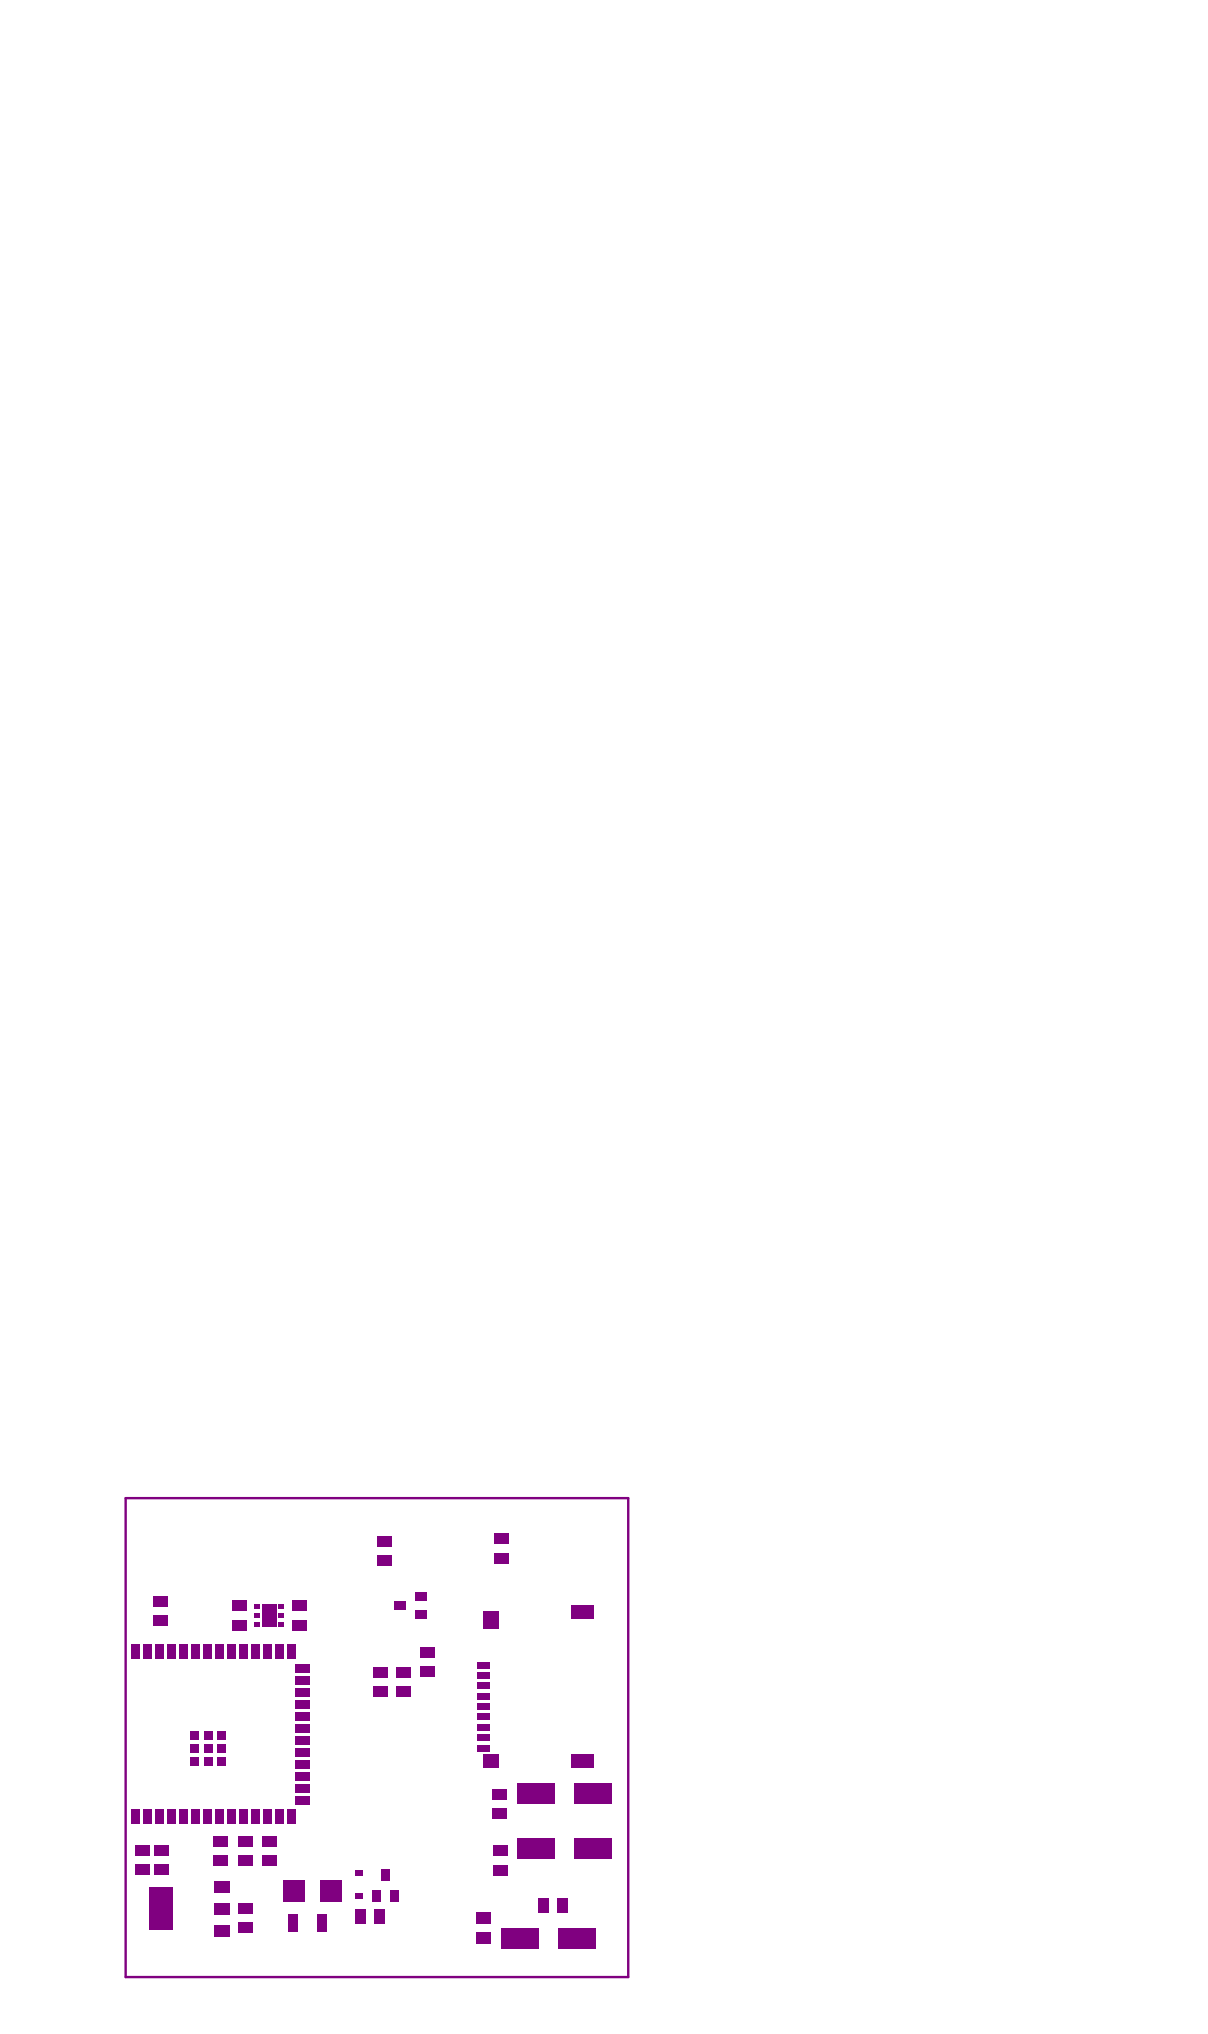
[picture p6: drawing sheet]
<svg xmlns="http://www.w3.org/2000/svg" width="213mm" height="359mm" viewBox="0 0 213 359" stroke-linecap="round" stroke-linejoin="round" font-family="sans-serif">
<path d="M22.2 264.3h88.6v84.4h-88.6z" fill="none" stroke="#800080" stroke-width=".42"/>
<g fill="#800080">
<path d="M85.2 284.1h2.8v3.1h-2.8z" fill-rule="evenodd"/>
<path d="M100.7 283.2h4v2.4h-4z" fill-rule="evenodd"/>
<path d="M100.7 309.5h4v2.4h-4z" fill-rule="evenodd"/>
<path d="M85.2 309.5h2.8v2.4h-2.8z" fill-rule="evenodd"/>
<path d="M84.2 307.8h2.2v1.1h-2.2z" fill-rule="evenodd"/>
<path d="M84.2 305.9h2.2v1.2h-2.2z" fill-rule="evenodd"/>
<path d="M84.2 304.1h2.2v1.2h-2.2z" fill-rule="evenodd"/>
<path d="M84.2 302.3h2.2v1.1h-2.2z" fill-rule="evenodd"/>
<path d="M84.2 300.4h2.2v1.2h-2.2z" fill-rule="evenodd"/>
<path d="M84.2 298.6h2.2v1.2h-2.2z" fill-rule="evenodd"/>
<path d="M84.2 296.8h2.2v1.1h-2.2z" fill-rule="evenodd"/>
<path d="M84.2 295h2.2v1.1h-2.2z" fill-rule="evenodd"/>
<path d="M84.2 293.1h2.2v1.2h-2.2z" fill-rule="evenodd"/>
<path d="M91.2 314.6h6.7v3.6h-6.7z" fill-rule="evenodd"/>
<path d="M101.3 314.6h6.6v3.6h-6.6z" fill-rule="evenodd"/>
<path d="M69.5 282.5h2.1v1.5h-2.1z" fill-rule="evenodd"/>
<path d="M73.1 284.1h2.1v1.4h-2.1z" fill-rule="evenodd"/>
<path d="M73.1 280.9h2.1v1.5h-2.1z" fill-rule="evenodd"/>
<path d="M37.8 331.9h2.6v2h-2.6z" fill-rule="evenodd"/>
<path d="M26.4 333h4.1v7.4h-4.1z" fill-rule="evenodd"/>
<path d="M37.8 339.5h2.6v2h-2.6z" fill-rule="evenodd"/>
<path d="M37.8 335.7h2.6v2h-2.6z" fill-rule="evenodd"/>
<path d="M62.7 334h1.3v1h-1.3z" fill-rule="evenodd"/>
<path d="M62.7 329.9h1.3v1.1h-1.3z" fill-rule="evenodd"/>
<path d="M84 337.4h2.5v1.9h-2.5z" fill-rule="evenodd"/>
<path d="M84 340.8h2.5v2h-2.5z" fill-rule="evenodd"/>
<path d="M46.2 283h2.5v3.9h-2.5z" fill-rule="evenodd"/>
<path d="M44.9 282.9h.9v.8h-.9z" fill-rule="evenodd"/>
<path d="M44.9 284.5h.9v.9h-.9z" fill-rule="evenodd"/>
<path d="M44.9 286.2h.9v.8h-.9z" fill-rule="evenodd"/>
<path d="M49.2 282.9h.9v.8h-.9z" fill-rule="evenodd"/>
<path d="M49.2 284.5h.9v.9h-.9z" fill-rule="evenodd"/>
<path d="M49.2 286.2h.9v.8h-.9z" fill-rule="evenodd"/>
<path d="M50.9 337.7h1.7v3.1h-1.7z" fill-rule="evenodd"/>
<path d="M55.9 337.7h1.7v3.1h-1.7z" fill-rule="evenodd"/>
<path d="M23.1 290.1h1.5v2.5h-1.5z" fill-rule="evenodd"/>
<path d="M25.3 290.1h1.5v2.5h-1.5z" fill-rule="evenodd"/>
<path d="M27.4 290.1h1.5v2.5h-1.5z" fill-rule="evenodd"/>
<path d="M29.5 290.1h1.5v2.5h-1.5z" fill-rule="evenodd"/>
<path d="M31.6 290.1h1.5v2.5h-1.5z" fill-rule="evenodd"/>
<path d="M33.7 290.1h1.5v2.5h-1.5z" fill-rule="evenodd"/>
<path d="M35.8 290.1h1.5v2.5h-1.5z" fill-rule="evenodd"/>
<path d="M37.9 290.1h1.5v2.5h-1.5z" fill-rule="evenodd"/>
<path d="M40 290.1h1.5v2.5h-1.5z" fill-rule="evenodd"/>
<path d="M42.1 290.1h1.5v2.5h-1.5z" fill-rule="evenodd"/>
<path d="M44.3 290.1h1.4v2.5h-1.4z" fill-rule="evenodd"/>
<path d="M46.4 290.1h1.5v2.5h-1.5z" fill-rule="evenodd"/>
<path d="M48.5 290.1h1.5v2.5h-1.5z" fill-rule="evenodd"/>
<path d="M50.6 290.1h1.5v2.5h-1.5z" fill-rule="evenodd"/>
<path d="M52.2 293.5h2.5v1.5h-2.5z" fill-rule="evenodd"/>
<path d="M52.2 295.7h2.5v1.5h-2.5z" fill-rule="evenodd"/>
<path d="M33.6 305.3h1.5v1.5h-1.5z" fill-rule="evenodd"/>
<path d="M33.6 307.7h1.5v1.4h-1.5z" fill-rule="evenodd"/>
<path d="M33.6 310h1.5v1.5h-1.5z" fill-rule="evenodd"/>
<path d="M38.3 305.3h1.5v1.5h-1.5z" fill-rule="evenodd"/>
<path d="M38.3 307.7h1.5v1.4h-1.5z" fill-rule="evenodd"/>
<path d="M38.3 310h1.5v1.5h-1.5z" fill-rule="evenodd"/>
<path d="M36 305.3h1.5v1.5h-1.5z" fill-rule="evenodd"/>
<path d="M36 310h1.5v1.5h-1.5z" fill-rule="evenodd"/>
<path d="M52.2 297.8h2.5v1.5h-2.5z" fill-rule="evenodd"/>
<path d="M52.2 299.9h2.5v1.5h-2.5z" fill-rule="evenodd"/>
<path d="M52.2 302h2.5v1.5h-2.5z" fill-rule="evenodd"/>
<path d="M52.2 304.1h2.5v1.5h-2.5z" fill-rule="evenodd"/>
<path d="M52.2 306.2h2.5v1.5h-2.5z" fill-rule="evenodd"/>
<path d="M52.2 308.3h2.5v1.5h-2.5z" fill-rule="evenodd"/>
<path d="M52.2 310.4h2.5v1.5h-2.5z" fill-rule="evenodd"/>
<path d="M52.2 312.5h2.5v1.5h-2.5z" fill-rule="evenodd"/>
<path d="M52.2 314.7h2.5v1.5h-2.5z" fill-rule="evenodd"/>
<path d="M52.2 316.8h2.5v1.5h-2.5z" fill-rule="evenodd"/>
<path d="M50.6 319.2h1.5v2.5h-1.5z" fill-rule="evenodd"/>
<path d="M48.5 319.2h1.5v2.5h-1.5z" fill-rule="evenodd"/>
<path d="M46.4 319.2h1.5v2.5h-1.5z" fill-rule="evenodd"/>
<path d="M44.3 319.2h1.4v2.5h-1.4z" fill-rule="evenodd"/>
<path d="M42.1 319.2h1.5v2.5h-1.5z" fill-rule="evenodd"/>
<path d="M40 319.2h1.5v2.5h-1.5z" fill-rule="evenodd"/>
<path d="M37.9 319.2h1.5v2.5h-1.5z" fill-rule="evenodd"/>
<path d="M35.8 319.2h1.5v2.5h-1.5z" fill-rule="evenodd"/>
<path d="M33.7 319.2h1.5v2.5h-1.5z" fill-rule="evenodd"/>
<path d="M31.6 319.2h1.5v2.5h-1.5z" fill-rule="evenodd"/>
<path d="M29.5 319.2h1.5v2.5h-1.5z" fill-rule="evenodd"/>
<path d="M27.4 319.2h1.5v2.5h-1.5z" fill-rule="evenodd"/>
<path d="M25.3 319.2h1.5v2.5h-1.5z" fill-rule="evenodd"/>
<path d="M23.1 319.2h1.5v2.5h-1.5z" fill-rule="evenodd"/>
<path d="M36 307.7h1.5v1.4h-1.5z" fill-rule="evenodd"/>
<path d="M49.9 331.6h3.8v3.8h-3.8z" fill-rule="evenodd"/>
<path d="M56.5 331.6h3.8v3.8h-3.8z" fill-rule="evenodd"/>
<path d="M70 294h2.5v1.9h-2.5z" fill-rule="evenodd"/>
<path d="M70 297.4h2.5v1.9h-2.5z" fill-rule="evenodd"/>
<path d="M23.9 325.4h2.5v1.9h-2.5z" fill-rule="evenodd"/>
<path d="M23.9 328.8h2.5v1.9h-2.5z" fill-rule="evenodd"/>
<path d="M94.9 334.8h1.9v2.5h-1.9z" fill-rule="evenodd"/>
<path d="M98.3 334.8h1.9v2.5h-1.9z" fill-rule="evenodd"/>
<path d="M46.2 327.3h2.6v1.9h-2.6z" fill-rule="evenodd"/>
<path d="M46.2 323.9h2.6v1.9h-2.6z" fill-rule="evenodd"/>
<path d="M68.9 333.3h1.5v2.1h-1.5z" fill-rule="evenodd"/>
<path d="M65.7 333.3h1.5v2.1h-1.5z" fill-rule="evenodd"/>
<path d="M67.3 329.7h1.5v2.1h-1.5z" fill-rule="evenodd"/>
<path d="M42 327.3h2.5v1.9h-2.5z" fill-rule="evenodd"/>
<path d="M42 323.9h2.5v1.9h-2.5z" fill-rule="evenodd"/>
<path d="M27 281.5h2.6v1.9h-2.6z" fill-rule="evenodd"/>
<path d="M27 284.8h2.6v1.9h-2.6z" fill-rule="evenodd"/>
<path d="M37.6 327.3h2.5v1.9h-2.5z" fill-rule="evenodd"/>
<path d="M37.6 323.9h2.5v1.9h-2.5z" fill-rule="evenodd"/>
<path d="M40.9 282.3h2.6v1.9h-2.6z" fill-rule="evenodd"/>
<path d="M40.9 285.7h2.6v1.9h-2.6z" fill-rule="evenodd"/>
<path d="M51.5 282.3h2.5v1.9h-2.5z" fill-rule="evenodd"/>
<path d="M51.5 285.7h2.5v1.9h-2.5z" fill-rule="evenodd"/>
<path d="M98.4 340.2h6.7v3.6h-6.7z" fill-rule="evenodd"/>
<path d="M88.4 340.2h6.6v3.6h-6.6z" fill-rule="evenodd"/>
<path d="M66 336.7h1.9v2.5h-1.9z" fill-rule="evenodd"/>
<path d="M62.6 336.7h1.9v2.5h-1.9z" fill-rule="evenodd"/>
<path d="M42 339.1h2.5v1.9h-2.5z" fill-rule="evenodd"/>
<path d="M42 335.7h2.5v1.9h-2.5z" fill-rule="evenodd"/>
<path d="M87.2 273.9h2.5v1.9h-2.5z" fill-rule="evenodd"/>
<path d="M87.2 270.5h2.5v1.9h-2.5z" fill-rule="evenodd"/>
<path d="M66.5 274.3h2.5v1.9h-2.5z" fill-rule="evenodd"/>
<path d="M66.5 270.9h2.5v1.9h-2.5z" fill-rule="evenodd"/>
<path d="M87.1 325.5h2.5v1.9h-2.5z" fill-rule="evenodd"/>
<path d="M87.1 328.9h2.5v1.9h-2.5z" fill-rule="evenodd"/>
<path d="M86.8 318.9h2.6v1.9h-2.6z" fill-rule="evenodd"/>
<path d="M86.8 315.5h2.6v1.9h-2.6z" fill-rule="evenodd"/>
<path d="M101.3 324.3h6.6v3.6h-6.6z" fill-rule="evenodd"/>
<path d="M91.2 324.3h6.7v3.6h-6.7z" fill-rule="evenodd"/>
<path d="M27.2 325.4h2.6v1.9h-2.6z" fill-rule="evenodd"/>
<path d="M27.2 328.8h2.6v1.9h-2.6z" fill-rule="evenodd"/>
<path d="M74.2 293.9h2.5v1.9h-2.5z" fill-rule="evenodd"/>
<path d="M74.2 290.5h2.5v1.9h-2.5z" fill-rule="evenodd"/>
<path d="M65.9 294.1h2.5v1.9h-2.5z" fill-rule="evenodd"/>
<path d="M65.9 297.4h2.5v1.9h-2.5z" fill-rule="evenodd"/>
</g>
</svg>
